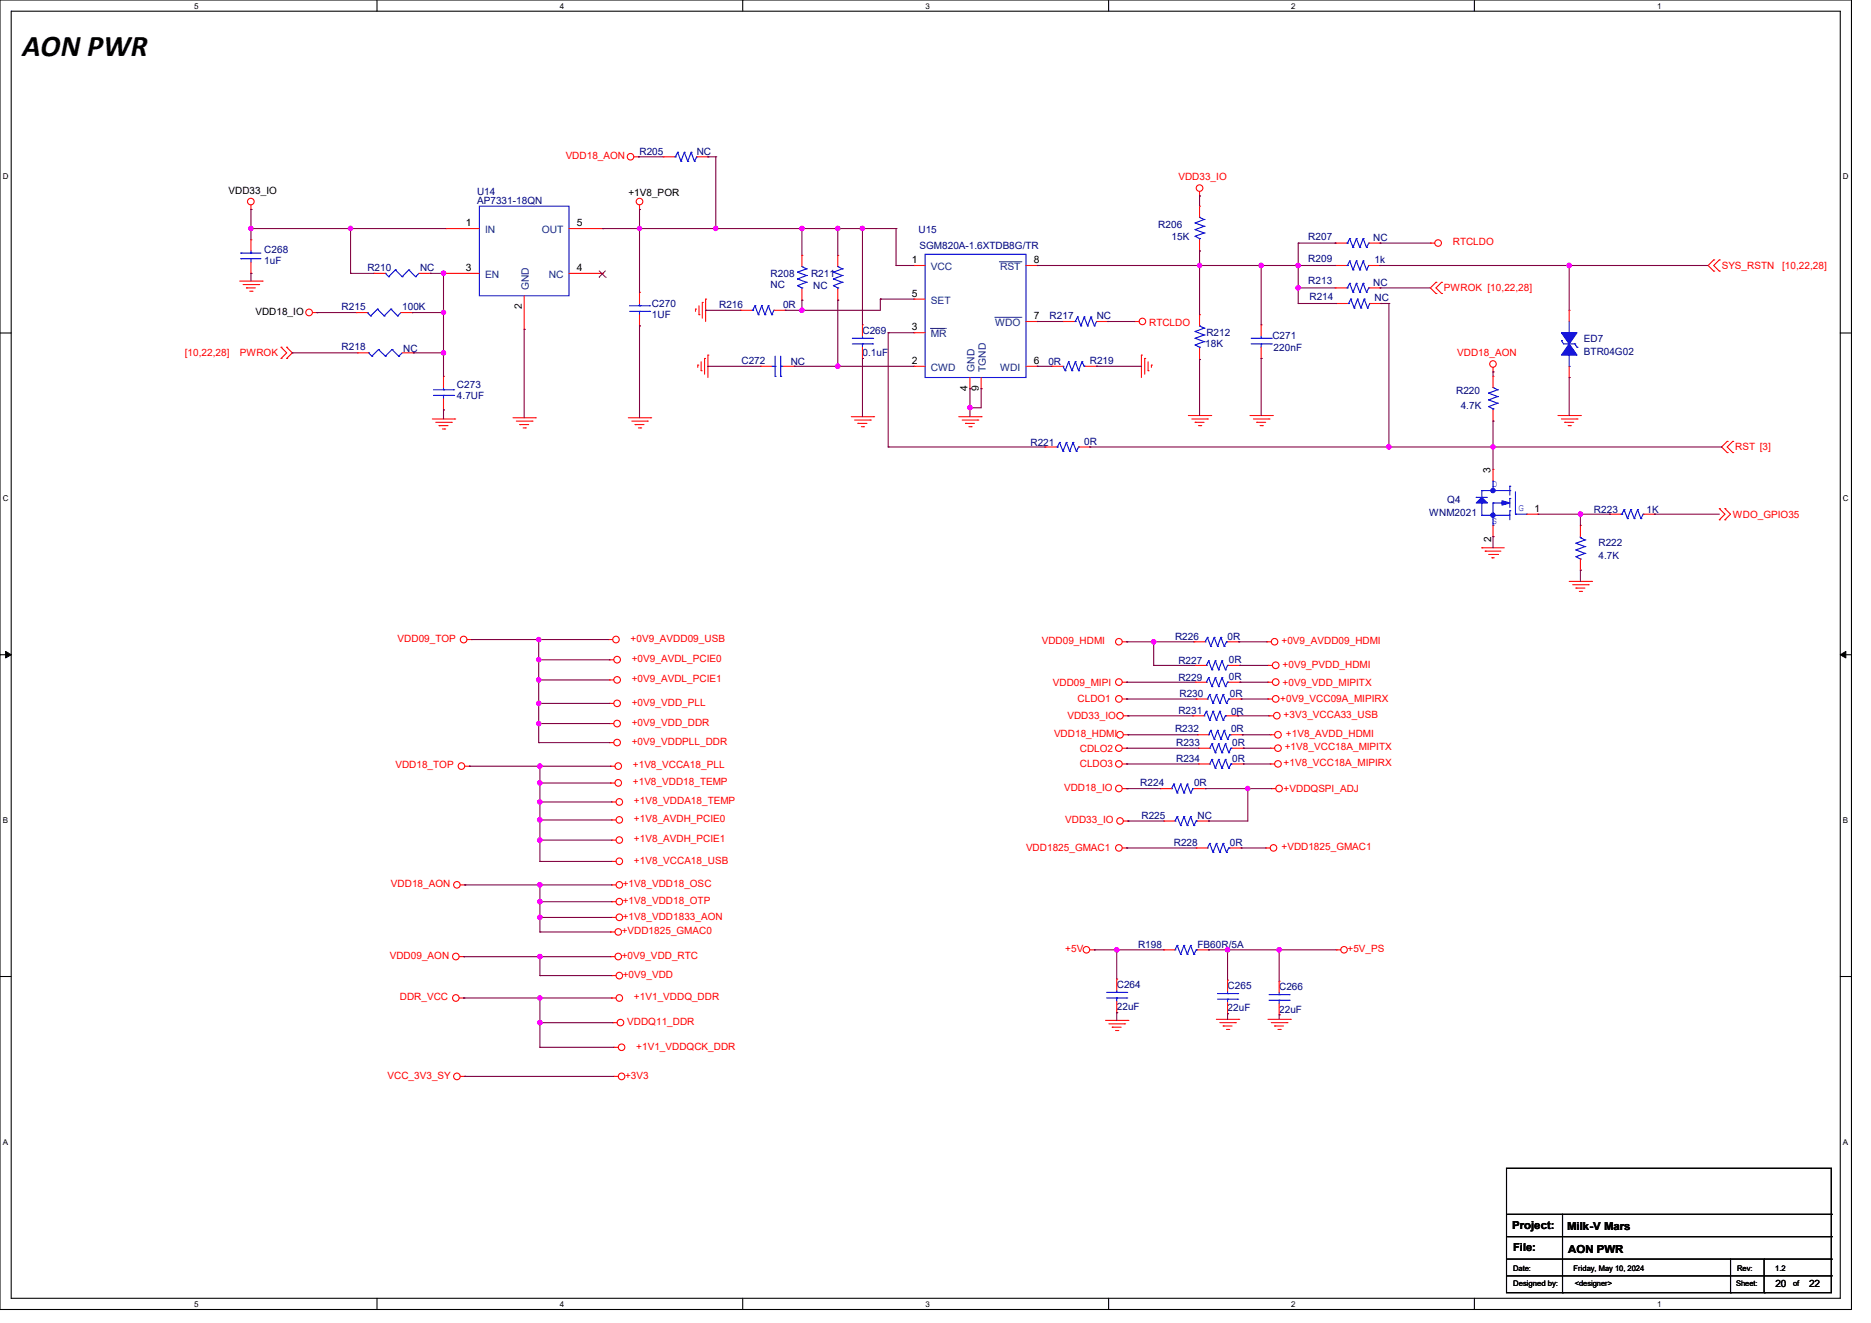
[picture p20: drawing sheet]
<svg xmlns="http://www.w3.org/2000/svg" width="297mm" height="210mm" viewBox="0 0 297 210" stroke-linecap="round" stroke-linejoin="round" font-family="sans-serif">
<defs><g id="words">
<text font-size="4.8" x="3.6" y="8.8">AON PWR</text>
<g font-size="1.8">
<text x="240" y="195.1">Project:</text>
<text x="248.8" y="195.3">Milk-V Mars</text>
<text x="240.2" y="198.6">File:</text>
<text x="248.9" y="198.8">AON PWR</text>
</g>
<g font-size="1.6" fill="#f00">
<text x="89.8" y="25.3">VDD18_AON</text>
<text x="187.1" y="28.6">VDD33_IO</text>
<text x="230.6" y="38.9">RTCLDO</text>
<text x="229.2" y="46.2">PWROK [10,22,28]</text>
<text x="273.3" y="42.7">SYS_RSTN</text>
<text x="282.9" y="42.7">[10,22,28]</text>
<text x="182.4" y="51.7">RTCLDO</text>
<text x="29.3" y="56.5">[10,22,28]</text>
<text x="38.1" y="56.5">PWROK</text>
<text x="231.3" y="56.5">VDD18_AON</text>
<text x="275.4" y="71.5">RST [3]</text>
<text x="275.1" y="82.1">WDO_GPIO35</text>
<text x="63.1" y="101.9">VDD09_TOP</text>
<text x="100.1" y="101.9">+0V9_AVDD09_USB</text>
<text x="100.3" y="105.1">+0V9_AVDL_PCIE0</text>
<text x="165.4" y="102.2">VDD09_HDMI</text>
<text x="203.4" y="102.2">+0V9_AVDD09_HDMI</text>
<text x="203.6" y="106">+0V9_PVDD_HDMI</text>
<text x="100.3" y="108.3">+0V9_AVDL_PCIE1</text>
<text x="100.3" y="112">+0V9_VDD_PLL</text>
<text x="167.1" y="108.8">VDD09_MIPI</text>
<text x="171.1" y="111.5">CLDO1</text>
<text x="203.2" y="111.5">+0V9_VCC09A_MIPIRX</text>
<text x="203.6" y="108.8">+0V9_VDD_MIPITX</text>
<text x="203.8" y="114">+3V3_VCCA33_USB</text>
<text x="100.3" y="115.2">+0V9_VDD_DDR</text>
<text x="100.3" y="118.2">+0V9_VDDPLL_DDR</text>
<text x="167.3" y="117">VDD18_HDMI</text>
<text x="169.5" y="114.2">VDD33_IO</text>
<text x="171.4" y="119.3">CDLO2</text>
<text x="204" y="119.1">+1V8_VCC18A_MIPITX</text>
<text x="204.1" y="117">+1V8_AVDD_HDMI</text>
<text x="62.8" y="122">VDD18_TOP</text>
<text x="100.5" y="122">+1V8_VCCA18_PLL</text>
<text x="100.5" y="124.6">+1V8_VDD18_TEMP</text>
<text x="168.9" y="125.5">VDD18_IO</text>
<text x="171.4" y="121.8">CLDO3</text>
<text x="203.8" y="121.6">+1V8_VCC18A_MIPIRX</text>
<text x="203.8" y="125.7">+VDDQSPI_ADJ</text>
<text x="100.6" y="127.7">+1V8_VDDA18_TEMP</text>
<text x="100.6" y="130.5">+1V8_AVDH_PCIE0</text>
<text x="169.1" y="130.7">VDD33_IO</text>
<text x="100.6" y="133.7">+1V8_AVDH_PCIE1</text>
<text x="100.6" y="137.1">+1V8_VCCA18_USB</text>
<text x="162.9" y="135.1">VDD1825_GMAC1</text>
<text x="203.4" y="134.9">+VDD1825_GMAC1</text>
<text x="62.1" y="140.8">VDD18_AON</text>
<text x="98.9" y="140.8">+1V8_VDD18_OSC</text>
<text x="98.9" y="143.5">+1V8_VDD18_OTP</text>
<text x="98.7" y="148.3">+VDD1825_GMAC0</text>
<text x="98.9" y="146">+1V8_VDD1833_AON</text>
<text x="61.9" y="152.2">VDD09_AON</text>
<text x="98.7" y="152.2">+0V9_VDD_RTC</text>
<text x="98.9" y="155.2">+0V9_VDD</text>
<text x="169.1" y="151.1">+5V</text>
<text x="213.9" y="151.1">+5V_PS</text>
<text x="63.5" y="158.8">DDR_VCC</text>
<text x="100.6" y="158.8">+1V1_VDDQ_DDR</text>
<text x="99.6" y="162.7">VDDQ11_DDR</text>
<text x="101" y="166.6">+1V1_VDDQCK_DDR</text>
<text x="61.5" y="171.2">VCC_3V3_SY</text>
<text x="99.2" y="171.2">+3V3</text>
</g>
<g font-size="1.6" fill="#000080">
<text x="101.5" y="24.5">R205</text>
<text x="110.6" y="24.5">NC</text>
<text x="75.7" y="30.9">U14</text>
<text x="75.7" y="32.4">AP7331-18QN</text>
<text x="42" y="40.2">C268</text>
<text x="42" y="42">1uF</text>
<text x="145.8" y="37">U15</text>
<text x="146" y="39.5">SGM820A-1.6XTDB8G/TR</text>
<text x="183.9" y="36.3">R206</text>
<text x="186" y="38">15K</text>
<text x="207.7" y="41.6">R209</text>
<text x="207.7" y="38">R207</text>
<text x="218" y="38.2">NC</text>
<text x="218.2" y="41.8">1k</text>
<text x="58.3" y="43">R210</text>
<text x="66.7" y="43">NC</text>
<text x="122.3" y="43.9">R208</text>
<text x="122.3" y="45.7">NC</text>
<text x="128.7" y="43.9">R211</text>
<text x="129.1" y="45.9">NC</text>
<text x="207.7" y="45.1">R213</text>
<text x="207.9" y="47.6">R214</text>
<text x="218" y="45.3">NC</text>
<text x="218.2" y="47.8">NC</text>
<text x="54.2" y="49.3">R215</text>
<text x="63.8" y="49.3">100K</text>
<text x="103.5" y="48.7">C270</text>
<text x="103.5" y="50.5">1UF</text>
<text x="114.2" y="48.9">R216</text>
<text x="124.3" y="48.9">0R</text>
<text x="136.9" y="53">C269</text>
<text x="166.6" y="50.7">R217</text>
<text x="174.1" y="50.7">NC</text>
<text x="191.5" y="53.3">R212</text>
<text x="202" y="53.9">C271</text>
<text x="54.2" y="55.5">R218</text>
<text x="64" y="55.8">NC</text>
<text x="117.7" y="57.8">C272</text>
<text x="125.5" y="58">NC</text>
<text x="136.9" y="56.5">0.1uF</text>
<text x="166.4" y="58">0R</text>
<text x="173" y="57.8">R219</text>
<text x="191.3" y="55.1">18K</text>
<text x="202.2" y="55.6">220nF</text>
<text x="251.4" y="54.2">ED7</text>
<text x="251.4" y="56.4">BTR04G02</text>
<text x="72.5" y="61.5">C273</text>
<text x="72.5" y="63.3">4.7UF</text>
<text x="231.2" y="62.6">R220</text>
<text x="231.9" y="64.9">4.7K</text>
<text x="163.6" y="70.8">R221</text>
<text x="172.1" y="70.6">0R</text>
<text x="226.9" y="82">WNM2021</text>
<text x="229.7" y="79.8">Q4</text>
<text x="253" y="81.4">R223</text>
<text x="261.4" y="81.4">1K</text>
<text x="253.7" y="86.6">R222</text>
<text x="253.7" y="88.7">4.7K</text>
<text x="186.5" y="101.5">R226</text>
<text x="194.9" y="101.5">0R</text>
<text x="187.1" y="105.4">R227</text>
<text x="195.1" y="107.9">0R</text>
<text x="195.1" y="105.3">0R</text>
<text x="187.1" y="113.3">R231</text>
<text x="187.1" y="108.1">R229</text>
<text x="187.2" y="110.6">R230</text>
<text x="195.2" y="110.6">0R</text>
<text x="195.4" y="113.4">0R</text>
<text x="186.5" y="116.3">R232</text>
<text x="186.7" y="118.4">R233</text>
<text x="195.4" y="116.3">0R</text>
<text x="195.6" y="118.4">0R</text>
<text x="181" y="124.8">R224</text>
<text x="186.7" y="120.9">R234</text>
<text x="189.5" y="124.8">0R</text>
<text x="195.6" y="120.9">0R</text>
<text x="181.2" y="130">R225</text>
<text x="190.1" y="130">NC</text>
<text x="186.3" y="134.2">R228</text>
<text x="195.2" y="134.2">0R</text>
<text x="180.6" y="150.4">R198</text>
<text x="190.1" y="150.4">FB60R/5A</text>
<text x="177.3" y="156.8">C264</text>
<text x="177.3" y="160.4">22uF</text>
<text x="194.9" y="157">C265</text>
<text x="194.9" y="160.5">22uF</text>
<text x="203.1" y="157.2">C266</text>
<text x="203.1" y="160.7">22uF</text>
</g>
<g font-size="1.6">
<text x="36.3" y="30.8">VDD33_IO</text>
<text x="74" y="35.9">1</text>
<text x="91.6" y="35.9">5</text>
<text x="99.7" y="31.1">+1V8_POR</text>
<text x="144.7" y="41.8">1</text>
<text x="164.1" y="41.8">8</text>
<text x="74" y="43">3</text>
<text x="91.6" y="43">4</text>
<text x="144.7" y="47.1">5</text>
<text x="40.5" y="50">VDD18_IO</text>
<text x="82.8" y="49.1" transform="rotate(-90 82.8 49.1)">2</text>
<text x="144.7" y="52.4">3</text>
<text x="164.1" y="50.7">7</text>
<text x="144.7" y="57.8">2</text>
<text x="164.1" y="57.8">6</text>
<text x="153.6" y="62.1" transform="rotate(-90 153.6 62.1)">4</text>
<text x="155.4" y="62.1" transform="rotate(-90 155.4 62.1)">9</text>
<text x="236.6" y="75" transform="rotate(-90 236.6 75)">3</text>
<text x="243.6" y="81.3">1</text>
<text x="236.7" y="86.1" transform="rotate(-90 236.7 86.1)">2</text>
<text x="281.8" y="204.3">20</text>
<text x="287.2" y="204.3">22</text>
</g>
<g font-size="1.6" fill="#004080">
<text x="77" y="37">IN</text>
<text x="86" y="37">OUT</text>
<text x="77" y="44.1">EN</text>
<text x="83.9" y="46" transform="rotate(-90 83.9 46)">GND</text>
<text x="87.1" y="44.1">NC</text>
<text x="147.8" y="42.9">VCC</text>
<text x="158.7" y="42.9">RST</text>
<text x="147.8" y="53.5">MR</text>
<text x="147.8" y="48.2">SET</text>
<text x="158" y="51.8">WDO</text>
<text x="147.8" y="58.9">CWD</text>
<text x="154.7" y="59" transform="rotate(-90 154.7 59)">GND</text>
<text x="156.5" y="59" transform="rotate(-90 156.5 59)">TGND</text>
<text x="158.8" y="58.9">WDI</text>
</g>
<g font-size="1.6" fill="#00f">
<text x="236.8" y="77.3">D</text>
<text x="236.8" y="83.2">S</text>
<text x="241.1" y="81.1">G</text>
</g>
<g font-size="1.3">
<text x="30.8" y="1.4">5</text>
<text x="88.9" y="1.4">4</text>
<text x="146.9" y="1.4">3</text>
<text x="205" y="1.4">2</text>
<text x="263" y="1.4">1</text>
<text x=".4" y="28.5">D</text>
<text x="292.5" y="28.5">D</text>
<text x=".4" y="79.5">C</text>
<text x="292.5" y="79.5">C</text>
<text x=".4" y="130.6">B</text>
<text x="292.5" y="130.6">B</text>
<text x=".4" y="181.7">A</text>
<text x="292.5" y="181.7">A</text>
<text x="30.8" y="207.4">5</text>
<text x="88.9" y="207.4">4</text>
<text x="146.9" y="207.4">3</text>
<text x="205" y="207.4">2</text>
<text x="263" y="207.4">1</text>
</g>
<g font-size="1.2">
<text x="240.2" y="201.7">Date:</text>
<text x="249.8" y="201.7">Friday, May 10, 2024</text>
<text x="275.7" y="201.7">Rev:</text>
<text x="281.8" y="201.7">1.2</text>
<text x="240.2" y="204.2">Designed by:</text>
<text x="250" y="204.2">&lt;designer&gt;</text>
<text x="275.6" y="204.2">Sheet:</text>
<text x="284.6" y="204.2">of</text>
</g>
</g></defs>
<path d="M0 0h293.9v207.9h-293.9zM1.8 1.8h290.3v204.3h-290.3z" fill="none" stroke="#000" stroke-width=".17"/>
<g fill="#fff">
<path d="M30.8 .2h.7v1.4h-.7z"/>
<path d="M30.8 206.3h.7v1.4h-.7z"/>
</g>
<path d="M59.8 0v1.8M59.8 206.1v1.8" fill="none" stroke="#000" stroke-width=".17"/>
<g fill="#fff">
<path d="M88.9 .2h.7v1.4h-.7z"/>
<path d="M88.9 206.3h.7v1.4h-.7z"/>
</g>
<path d="M117.9 0v1.8M117.9 206.1v1.8" fill="none" stroke="#000" stroke-width=".17"/>
<g fill="#fff">
<path d="M146.9 .2h.7v1.4h-.7z"/>
<path d="M146.9 206.3h.7v1.4h-.7z"/>
</g>
<path d="M176 0v1.8M176 206.1v1.8" fill="none" stroke="#000" stroke-width=".17"/>
<g fill="#fff">
<path d="M205 .2h.7v1.4h-.7z"/>
<path d="M205 206.3h.7v1.4h-.7z"/>
</g>
<path d="M234 0v1.8M234 206.1v1.8" fill="none" stroke="#000" stroke-width=".17"/>
<g fill="#fff">
<path d="M263.1 .2h.7v1.4h-.7z"/>
<path d="M263.1 206.3h.7v1.4h-.7z"/>
<path d="M.4 27.3h1v1.4h-1z"/>
<path d="M292.6 27.3h.9v1.4h-.9z"/>
<path d="M.4 78.4h1v1.4h-1z"/>
<path d="M292.6 78.4h.9v1.4h-.9z"/>
</g>
<path d="M0 52.9h1.8M292.1 52.9h1.8" fill="none" stroke="#000" stroke-width=".17"/>
<g fill="#fff">
<path d="M.4 129.5h.9v1.4h-.9z"/>
<path d="M292.6 129.5h.8v1.4h-.8z"/>
</g>
<path d="M0 103.9h1.8M292.1 103.9h1.8" fill="none" stroke="#000" stroke-width=".17"/>
<path d="M.9 103.4l.9 .5-.9 .5zM292.1 103.9l.9-.5v1z" fill="#000" stroke="#000" stroke-width=".16"/>
<g fill="#fff">
<path d="M.4 180.5h.9v1.4h-.9z"/>
<path d="M292.5 180.5h.9v1.4h-.9z"/>
</g>
<g fill="none" stroke="#000" stroke-width=".17">
<path d="M0 155h1.8M292.1 155h1.8M239.1 185.4h51.6v19.8h-51.6zM239.1 192.7h51.6M239.1 196.3h51.6M239.1 199.9h51.6M248 192.7v12.5M274.7 199.9v5.3M280 199.9v5.3M290.7 192.7h.1M290.7 196.3h.1M290.7 199.9h.1"/>
<path d="M239.1 202.5h51.6M248 205.2h.1M274.7 205.2h.1M280 205.2h.1M290.7 202.5h.1"/>
</g>
<g fill="none" stroke="#f00" stroke-width=".17">
<path d="M39.8 33.3h.1M39.8 38.1h.1M39.8 32.5v.8M39.8 38.1v1.7M70.8 36.3h.1M70.8 36.3h5.3M90.3 36.3h5.4M95.7 36.3h.1M100.6 24.9h.7M101.3 24.9h.1M101.5 33.3h.1M101.5 32.5v.8"/>
<path d="M105.3 24.9h.1M105.3 24.9h1.7M110.6 24.9h1.8M112.4 24.9h.1M190.4 31.1h.1M190.4 32.7h.1M190.4 39.8h.1M190.4 30.4v.7M190.4 32.7v1.8M190.4 38.1v1.7M211.9 38.6h.1M211.9 38.6h1.8"/>
<path d="M217.3 38.6h1.8M219.1 38.6h.1M227.1 38.6h.1M227.1 38.6h.7M38.1 44.6h3.5M38.6 45.2h2.5M39.1 45.7h.1M39.1 45.7h1.4M39.6 46.2h.4M39.8 43.4h.1M39.8 41.6v1.8M40 46.2h.1"/>
<path d="M41.1 45.2h.1M41.6 44.6h.1M44.6 56.9h.1M44.6 55.1h.1M44.6 55.1l.9 .9-.9 .9M45.5 55.1h.1M45.5 56.9h.1M45.5 55.1l.9 .9-.9 .9M49.6 49.6h.7M50.3 49.6h.1M56.5 49.6h.1M56.5 49.6h1.8"/>
<path d="M56.7 56h.1M56.7 56h1.8M59.4 43.4h.1M59.4 43.4h1.8M63.6 49.6h1.8M63.8 56h1.8M65.4 49.6h.1M65.6 56h.1M66.5 43.4h1.8M68.3 43.4h.1M70.4 59.7h.1M70.4 59.7v1.8"/>
<path d="M70.8 43.4h.1M70.8 43.4h5.3M83.2 52.3h.1M83.2 46.9v5.4M90.3 43.4h5.4M95.7 43.4h.1M101.5 46.4h.1M101.5 51.7h.1M101.5 46.4v1.8M101.5 50v1.7M110.4 49.1h.1M110.4 49.1v.3"/>
<path d="M110.8 58h.1M110.8 58v.3M111 50h.1M111 48.5v1.5M111.3 58.8h.1M111.3 57.4v1.4M111.5 48h.1M111.5 48v2.5M111.8 56.9h.1M111.8 56.9v2.5M112 47.5h.1M112 47.5v3.5"/>
<path d="M112.4 56.4h.1M112.4 56.4v3.5M117.5 49.3h.1M117.5 49.3h1.8M120.7 58.1h.1M120.7 58.1h1.8M122.9 49.3h1.7M124.3 58.1h1.8M124.6 49.3h.1M126.1 58.1h.1M127.3 40.5h.1M127.3 47.6h.1"/>
<path d="M127.3 40.5v1.8M127.3 45.9v1.7M133 40.5h.1M133 47.6h.1M133 40.5v1.8M133 45.9v1.7M136.9 51.6h.1M136.9 56.9h.1M136.9 51.6v1.7M136.9 55.1v1.8M145.1 42.1h.1M145.1 58.1h.1"/>
<path d="M145.1 52.8h.1M145.1 47.5h.1M145.1 42.1h1.8M145.1 58.1h1.8M145.1 52.8h1.8M145.1 47.5h1.8M154 59.9v1.8M155.7 59.9v1.8M162.9 51h1.7M162.9 42.1h1.7M162.9 58.1h1.7M164.6 51h.1"/>
<path d="M164.6 58.1h.1M164.6 42.1h.1M167 58.1h.1M167 58.1h1.7M168.7 51h.1M168.7 51h1.8M172.3 58.1h1.8M174.1 58.1h.1M174.1 51h1.8M175.9 51h.1M180.1 51h.1M180.1 51h.7"/>
<path d="M181.2 56.4h.1M181.2 56.4v3.5M181.7 56.9h.1M181.7 56.9v2.5M182.2 58.8h.1M182.2 57.4v1.4M182.8 58h.1M182.8 58v.3M190.4 50h.1M190.4 57.1h.1M190.4 50v1.7M190.4 55.3v1.8"/>
<path d="M200.2 51.6h.1M200.2 56.9h.1M200.2 51.6v1.7M200.2 55.1v1.8M211.9 42.1h.1M211.9 45.7h.1M211.9 45.7h1.8M211.9 42.1h1.8M212.1 48.2h.1M212.1 48.2h1.8M217.3 45.7h1.8M217.3 42.1h1.8"/>
<path d="M217.4 48.2h1.8M219.1 42.1h.1M219.1 45.7h.1M219.2 48.2h.1M227.9 44.8h.1M227.9 46.6h.1M227.9 44.8l-.8 .9 .8 .9M228.8 46.6h.1M228.8 44.8h.1M228.8 44.8l-.9 .9 .9 .9M237 59h.1M237 59.7h.1"/>
<path d="M237 58.3v.7M237 59.7v1.8M249.1 49.3h.1M249.1 59.9h.1M249.1 49.3v1.7M249.1 58.1v1.8M272 41.3h.1M272 43h.1M272 41.3l-.9 .8 .9 .9M272.9 43h.1M272.9 41.3h.1M272.9 41.3l-.9 .8 .9 .9"/>
<path d="M68.6 66.5h3.6M69.2 67h2.4M69.7 67.6h.1M69.7 67.6h1.4M70.2 68.1h.4M70.4 65.1h.1M70.4 63.3v1.8M70.6 68.1h.1M71.6 67h.1M72.2 66.5h.1M81.4 66.3h3.6M82 66.8h2.5"/>
<path d="M82.5 67.4h.1M82.5 67.4h1.4M83 67.9h.4M83.4 67.9h.1M84.5 66.8h.1M85 66.3h.1M99.7 66.3h3.6M100.3 66.8h2.5M100.8 67.4h.1M100.8 67.4h1.4M101.3 67.9h.4M101.7 67.9h.1"/>
<path d="M102.8 66.8h.1M103.3 66.3h.1M135.1 66.1h3.6M135.7 66.7h2.5M136.2 67.2h.1M136.2 67.2h1.4M136.7 67.7h.4M137.1 67.7h.1M138.2 66.7h.1M138.7 66.1h.1M152.2 66.1h3.5M152.7 66.7h2.5"/>
<path d="M153.3 67.2h.1M153.3 67.2h1.4M153.8 67.7h.4M154 61.7h.1M154.2 67.7h.1M155.2 66.7h.1M155.7 66.1h.1M155.7 61.7h.1M165.9 71h.1M165.9 71h1.8M171.2 71h1.8M173 71h.1"/>
<path d="M188.6 66h3.6M189.2 66.5h2.5M189.7 67h.1M189.7 67h1.4M190.2 67.6h.4M190.6 67.6h.1M191.7 66.5h.1M192.2 66h.1M198.4 66h3.6M199 66.5h2.4M199.5 67h.1M199.5 67h1.4"/>
<path d="M200 67.6h.4M200.4 67.6h.1M201.4 66.5h.1M202 66h.1M237 74.5h.1M237 66.8h.1M237 65.1v1.7M237 74.5v1.8M247.3 66h3.6M247.9 66.5h2.4M248.4 67h.1M248.4 67h1.4"/>
<path d="M248.9 67.6h.4M249.3 67.6h.1M250.3 66.5h.1M250.9 66h.1M274.2 70.1h.1M274.2 71.8h.1M274.2 70.1l-.9 .9 .9 .8M275.1 71.8h.1M275.1 70.1h.1M275.1 70.1l-.9 .9 .9 .8M235.2 87h.1M235.2 87h3.6"/>
<path d="M235.8 87.5h.1M235.8 87.5h2.5M236.3 88h1.4M236.8 88.5h.1M236.8 88.5h.4M237 85.2h.1M237 83.4v1.8M237.7 88h.1M242.3 81.6h1.8M244.1 81.6h.1M249.1 92.3h3.5M249.6 92.8h2.5"/>
<path d="M250.2 93.3h.1M250.2 93.3h1.4M250.7 93.9h.4M250.9 90.5h.1M250.9 83.4h.1M250.9 83.4v1.8M250.9 88.7v1.8M251.1 93.9h.1M252.1 92.8h.1M252.6 92.3h.1M255.5 81.6h.1M255.5 81.6h1.8"/>
<path d="M260.8 81.6h1.8M262.6 81.6h.1M272.9 82.5h.1M272.9 80.7h.1M272.9 80.7l.9 .9-.9 .9M273.8 82.5h.1M273.8 80.7h.1M273.8 80.7l.9 .9-.9 .9M74.1 101.5h.7M74.8 101.5h.1M96.5 101.5h.1M96.5 101.5h.8"/>
<path d="M96.7 104.7h.1M96.7 107.9h.1M96.7 111.7h.1M96.7 114.9h.1M96.7 117.9h.1M96.7 104.7h.7M96.7 107.9h.7M96.7 111.7h.7M96.7 114.9h.7M96.7 117.9h.7M178.2 101.9h.7M178.2 108.3h.7"/>
<path d="M178.2 111h.7M178.2 118.8h.7M178.3 116.6h.7M178.3 113.6h.7M178.9 101.9h.1M178.9 108.3h.1M178.9 118.8h.1M178.9 111h.1M179 116.6h.1M179 113.6h.1M189.4 113.6h.1M189.4 113.6h1.7"/>
<path d="M189.5 101.9h.1M189.5 101.9h1.8M189.7 108.3h.1M189.7 105.6h.1M189.7 105.6h1.8M189.7 108.3h1.8M189.9 111h.1M189.9 111h1.8M190.1 116.6h.1M190.1 116.6h1.8M190.2 118.8h.1M190.2 118.8h1.8"/>
<path d="M194.7 113.6h1.8M194.9 101.9h1.7M195.1 105.6h1.7M195.1 108.3h1.7M195.2 111h1.8M195.4 116.6h1.8M195.6 118.8h1.8M196.5 113.6h.1M196.6 101.9h.1M196.8 108.3h.1M196.8 105.6h.1M197 111h.1"/>
<path d="M197.2 116.6h.1M197.4 118.8h.1M201.1 101.9h.1M201.1 101.9h.7M201.3 105.6h.1M201.3 108.3h.1M201.3 111h.1M201.3 105.6h.7M201.3 108.3h.7M201.3 111h.7M201.4 113.6h.1M201.4 113.6h.8"/>
<path d="M201.6 116.6h.1M201.6 118.8h.1M201.6 116.6h.7M201.6 118.8h.7M73.8 121.6h.7M74.5 121.6h.1M96.9 121.6h.1M96.9 124.3h.1M96.9 121.6h.7M96.9 124.3h.7M97.1 127.3h.1M97.1 130.2h.1"/>
<path d="M97.1 133.3h.1M97.1 136.7h.1M97.1 127.3h.7M97.1 130.2h.7M97.1 133.3h.7M97.1 136.7h.7M178.2 134.6h.7M178.2 121.3h.7M178.2 125.2h.7M178.3 130.3h.7M178.9 134.6h.1M178.9 121.3h.1"/>
<path d="M178.9 125.2h.1M179 130.3h.1M184.2 125.2h.1M184.2 125.2h1.8M184.7 130.3h.1M184.7 130.3h1.8M189.5 125.2h1.8M189.9 134.6h.1M189.9 134.6h1.8M190.1 130.3h1.8M190.2 121.3h.1M190.2 121.3h1.8"/>
<path d="M191.3 125.2h.1M191.9 130.3h.1M195.2 134.6h1.8M195.6 121.3h1.8M197 134.6h.1M197.4 121.3h.1M200.9 134.6h.1M200.9 134.6h.7M201.6 121.3h.1M201.6 121.3h.7M201.8 125.2h.1M201.8 125.2h.7"/>
<path d="M72.9 151.8h.7M72.9 158.4h.7M73.1 140.5h.7M73.6 151.8h.1M73.6 158.4h.1M73.8 140.5h.1M96.9 151.8h.1M96.9 147.9h.1M96.9 151.8h.7M96.9 147.9h.7M97.1 154.9h.1M97.1 140.5h.1"/>
<path d="M97.1 143.1h.1M97.1 145.6h.1M97.1 158.4h.1M97.1 154.9h.7M97.1 140.5h.7M97.1 143.1h.7M97.1 145.6h.7M97.1 158.4h.7M173 150.8h.7M173.7 150.8h.1M177.3 155.4h.1M177.3 155.4v1.8"/>
<path d="M177.3 159v1.7M184.7 150.8h.1M184.7 150.8h1.8M190.1 150.8h1.8M191.9 150.8h.1M194.9 155.6h.1M194.9 155.6v1.8M194.9 159.1v1.8M203.1 155.7h.1M203.1 155.7v1.8M203.1 159.3v1.8M212.1 150.8h.1"/>
<path d="M212.1 150.8h.7M73.1 170.9h.7M73.8 170.9h.1M97.3 162.3h.1M97.3 162.3h.7M97.4 170.9h.1M97.4 166.2h.1M97.4 170.9h.7M97.4 166.2h.7M175.5 162h3.5M176 162.5h2.5M176.6 163h.1"/>
<path d="M176.6 163h1.4M177.1 163.6h.3M177.3 160.7h.1M177.4 163.6h.1M178.5 162.5h.1M179 162h.1M193.1 161.8h3.5M193.6 162.3h2.5M194.2 162.9h.1M194.2 162.9h1.4M194.7 163.4h.4M194.9 160.9h.1"/>
<path d="M195.1 163.4h.1M196.1 162.3h.1M196.6 161.8h.1M201.3 161.8h3.5M201.8 162.3h2.5M202.3 162.9h.1M202.3 162.9h1.5M202.9 163.4h.3M203.1 161.1h.1M203.2 163.4h.1M204.3 162.3h.1M204.8 161.8h.1"/>
<circle cx="39.8" cy="32" r=".52"/>
<circle cx="100.1" cy="24.9" r=".52"/>
<circle cx="101.5" cy="32" r=".52"/>
<circle cx="190.4" cy="29.9" r=".52"/>
<circle cx="228.3" cy="38.6" r=".52"/>
<circle cx="49.1" cy="49.6" r=".53"/>
<circle cx="181.3" cy="51" r=".52"/>
<circle cx="237" cy="57.8" r=".52"/>
<circle cx="73.6" cy="101.5" r=".53"/>
<circle cx="97.8" cy="101.5" r=".52"/>
<circle cx="98" cy="104.7" r=".53"/>
<circle cx="98" cy="114.9" r=".53"/>
<circle cx="98" cy="107.9" r=".52"/>
<circle cx="98" cy="117.9" r=".52"/>
<circle cx="98" cy="111.6" r=".52"/>
<circle cx="177.6" cy="108.3" r=".53"/>
<circle cx="177.6" cy="110.9" r=".53"/>
<circle cx="177.6" cy="101.9" r=".52"/>
<circle cx="177.6" cy="118.8" r=".52"/>
<circle cx="177.8" cy="116.6" r=".52"/>
<circle cx="177.8" cy="113.6" r=".52"/>
<circle cx="202.3" cy="101.9" r=".52"/>
<circle cx="202.5" cy="105.6" r=".53"/>
<circle cx="202.5" cy="110.9" r=".53"/>
<circle cx="202.5" cy="108.3" r=".53"/>
<circle cx="202.7" cy="113.6" r=".52"/>
<circle cx="202.9" cy="116.6" r=".53"/>
<circle cx="202.9" cy="118.8" r=".52"/>
<circle cx="73.2" cy="121.6" r=".52"/>
<circle cx="98.1" cy="124.3" r=".52"/>
<circle cx="98.1" cy="121.6" r=".52"/>
<circle cx="98.3" cy="127.3" r=".52"/>
<circle cx="98.3" cy="136.7" r=".52"/>
<circle cx="98.3" cy="133.3" r=".52"/>
<circle cx="98.3" cy="130.1" r=".52"/>
<circle cx="177.6" cy="125.2" r=".53"/>
<circle cx="177.6" cy="134.6" r=".52"/>
<circle cx="177.6" cy="121.3" r=".52"/>
<circle cx="177.8" cy="130.3" r=".52"/>
<circle cx="202.2" cy="134.6" r=".52"/>
<circle cx="202.9" cy="121.3" r=".52"/>
<circle cx="203" cy="125.2" r=".52"/>
<circle cx="72.4" cy="151.8" r=".52"/>
<circle cx="72.4" cy="158.4" r=".52"/>
<circle cx="72.5" cy="140.5" r=".52"/>
<circle cx="98.1" cy="151.8" r=".52"/>
<circle cx="98.1" cy="147.9" r=".52"/>
<circle cx="98.3" cy="145.6" r=".52"/>
<circle cx="98.3" cy="158.4" r=".52"/>
<circle cx="98.3" cy="154.9" r=".52"/>
<circle cx="98.3" cy="140.5" r=".52"/>
<circle cx="98.3" cy="143.1" r=".52"/>
<circle cx="172.5" cy="150.8" r=".52"/>
<circle cx="213.3" cy="150.8" r=".52"/>
<circle cx="72.5" cy="170.9" r=".52"/>
<circle cx="98.5" cy="162.3" r=".52"/>
<circle cx="98.7" cy="170.9" r=".52"/>
<circle cx="98.7" cy="166.2" r=".52"/>
</g>
<g fill="none" stroke="#00f" stroke-width=".17">
<path d="M39.8 39.8v.4M76.1 32.7h14.2v14.2h-14.2zM107 24.9h.2M107.2 24.9h.1M107.6 24.2h.1M107.6 24.2l-.4 .7M107.6 24.2l.5 1.4M108.1 25.6h.1M108.6 24.2h.1M108.6 24.2l-.5 1.4M108.6 24.2l.6 1.4M109.2 25.6h.1"/>
<path d="M109.7 24.2h.1M109.7 24.2l-.5 1.4M109.7 24.2l.5 1.4M110.2 25.6h.1M110.6 24.9h.1M110.6 24.9l-.4 .7M189.7 37.5h.1M189.7 36.4h.1M189.7 35.4h.1M189.7 37.5l.7 .4M189.7 36.4l1.4 .6M189.7 35.4l1.4 .5"/>
<path d="M190.4 34.5h.1M190.4 37.9h.1M190.4 37.9v.2M190.4 34.5l.7 .3M191.1 37h.1M191.1 35.9h.1M191.1 34.8h.1M191.1 37l-1.4 .5M191.1 35.9l-1.4 .5M191.1 34.8l-1.4 .6M213.7 38.6h.2M213.9 38.6h.1"/>
<path d="M214.2 37.9h.1M214.2 37.9l-.3 .7M214.2 37.9l.6 1.4M214.8 39.3h.1M215.3 37.9h.1M215.3 37.9l-.5 1.4M215.3 37.9l.6 1.4M215.9 39.3h.1M216.4 37.9h.1M216.4 37.9l-.5 1.4M216.4 37.9l.5 1.4M216.9 39.3h.1"/>
<path d="M217.3 38.6h.1M217.3 38.6l-.4 .7M38.2 41.1h.1M38.2 40.2h.1M38.2 41.1h3.2M38.2 40.2h3.2M39.8 40.2h.1M39.8 41.1h.1M39.8 41.1v.5M58.3 49.6h.1M58.3 49.6l.5 .5M58.5 56h.1"/>
<path d="M58.5 56l.5 .5M58.8 50.1h.1M59 56.5h.1M59.9 49.1h.1M59.9 49.1l1.1 1M59.9 49.1l-1.1 1M60.1 55.5h.1M60.1 55.5l1.1 1M60.1 55.5l-1.1 1M61 50.1h.1M61.2 56.5h.1M61.2 43.4h.1"/>
<path d="M61.2 43.4l.5 .5M61.7 43.9h.1M62.1 49.1h.1M62.1 49.1l1 1M62.1 49.1l-1.1 1M62.2 55.5h.1M62.2 55.5l1.1 1M62.2 55.5l-1 1M62.8 42.8h.1M62.8 42.8l1 1.1M62.8 42.8l-1.1 1.1M63.1 50.1h.1"/>
<path d="M63.3 56.5h.1M63.6 49.6l-.5 .5M63.8 43.9h.1M63.8 56l-.5 .5M64.9 42.8h.1M64.9 42.8l1.1 1.1M64.9 42.8l-1.1 1.1M66 43.9h.1M66.5 43.4l-.5 .5M99.9 49.4h3.2M99.9 48.5h3.2M101.5 48.5h.1"/>
<path d="M101.5 49.4h.1M101.5 48.2v.3M101.5 49.4v.6M103.1 49.4h.1M103.1 48.5h.1M119.3 49.3h.2M119.5 49.3h.1M119.8 48.5h.1M119.8 48.5l-.3 .8M119.8 48.5l.6 1.5M120.4 50h.1M120.9 48.5h.1"/>
<path d="M120.9 48.5l-.5 1.5M120.9 48.5l.5 1.5M121.4 50h.1M122 48.5h.1M122 48.5l-.6 1.5M122 48.5l.5 1.5M122.5 50h.1M122.5 58.1h.5M122.9 49.3h.1M122.9 49.3l-.4 .7M123 59.7h.1M123 58.1h.1"/>
<path d="M123 56.5v3.2M123.9 58.1h.1M123.9 59.7h.1M123.9 58.1h.4M123.9 56.5v3.2M126.6 45.3h.1M126.6 44.3h.1M126.6 43.2h.1M126.6 45.3l.7 .4M126.6 44.3l1.4 .5M126.6 43.2l1.4 .5M127.3 42.3h.1"/>
<path d="M127.3 45.7h.1M127.3 42.3l.7 .4M127.3 45.7v.2M128 44.8h.1M128 43.7h.1M128 42.7h.1M128 44.8l-1.4 .5M128 43.7l-1.4 .6M128 42.7l-1.4 .5M132.3 45.3h.1M132.3 44.3h.1M132.3 43.2h.1"/>
<path d="M132.3 45.3l.7 .4M132.3 44.3l1.4 .5M132.3 43.2l1.4 .5M133 42.3h.1M133 45.7h.1M133 42.3l.7 .4M133 45.7v.2M133.7 44.8h.1M133.7 43.7h.1M133.7 42.7h.1M133.7 44.8l-1.4 .5M133.7 43.7l-1.4 .6"/>
<path d="M133.7 42.7l-1.4 .5M135.3 54.6h3.2M135.3 53.7h3.2M136.9 53.7h.1M136.9 54.6h.1M136.9 53.3v.4M136.9 54.6v.5M138.5 54.6h.1M138.5 53.7h.1M146.9 40.4h16v19.5h-16zM168.7 58.1h.1M168.7 58.1l.4 .7"/>
<path d="M169.1 58.8h.1M169.6 57.4h.1M169.6 57.4l.6 1.4M169.6 57.4l-.5 1.4M170.2 58.8h.1M170.5 51h.2M170.7 57.4h.1M170.7 51h.1M170.7 57.4l.5 1.4M170.7 57.4l-.5 1.4M171 50.3h.1M171 50.3l-.3 .7"/>
<path d="M171 50.3l.6 1.4M171.2 58.8h.1M171.6 51.7h.1M171.7 57.4h.1M171.7 57.4l.4 .7M171.7 57.4l-.5 1.4M172.1 58.1h.1M172.1 50.3h.1M172.1 58.1h.2M172.1 50.3l-.5 1.4M172.1 50.3l.5 1.4M172.6 51.7h.1"/>
<path d="M173.2 50.3h.1M173.2 50.3l-.6 1.4M173.2 50.3l.5 1.4M173.7 51.7h.1M174.1 51h.1M174.1 51l-.4 .7M189.7 54.8h.1M189.7 53.7h.1M189.7 52.6h.1M189.7 54.8l.7 .3M189.7 53.7l1.4 .5M189.7 52.6l1.4 .6"/>
<path d="M190.4 51.7h.1M190.4 55.1h.1M190.4 51.7l.7 .4M190.4 55.1v.2M191.1 54.2h.1M191.1 53.2h.1M191.1 52.1h.1M191.1 54.2l-1.4 .6M191.1 53.2l-1.4 .5M191.1 52.1l-1.4 .5M198.6 54.6h3.2M198.6 53.7h3.2"/>
<path d="M200.2 53.7h.1M200.2 54.6h.1M200.2 53.3v.4M200.2 54.6v.5M201.8 54.6h.1M201.8 53.7h.1M213.7 42.1h.2M213.7 45.7h.2M213.9 42.1h.1M213.9 45.7h.1M213.9 48.2h.2M214.1 48.2h.1"/>
<path d="M214.2 41.4h.1M214.2 45h.1M214.2 41.4l-.3 .7M214.2 41.4l.6 1.4M214.2 45l-.3 .7M214.2 45l.6 1.4M214.4 47.5h.1M214.4 47.5l-.3 .7M214.4 47.5l.6 1.4M214.8 42.8h.1M214.8 46.4h.1M215 48.9h.1"/>
<path d="M215.3 41.4h.1M215.3 45h.1M215.3 41.4l-.5 1.4M215.3 41.4l.6 1.4M215.3 45l-.5 1.4M215.3 45l.6 1.4M215.5 47.5h.1M215.5 47.5l-.5 1.4M215.5 47.5l.5 1.4M215.9 42.8h.1M215.9 46.4h.1M216 48.9h.1"/>
<path d="M216.4 41.4h.1M216.4 45h.1M216.4 41.4l-.5 1.4M216.4 41.4l.5 1.4M216.4 45l-.5 1.4M216.4 45l.5 1.4M216.6 47.5h.1M216.6 47.5l-.6 1.4M216.6 47.5l.5 1.4M216.9 42.8h.1M216.9 46.4h.1M217.1 48.9h.1"/>
<path d="M217.3 42.1h.1M217.3 45.7h.1M217.3 42.1l-.4 .7M217.3 45.7l-.4 .7M217.4 48.2h.1M217.4 48.2l-.3 .7M247.9 54.1h.1M247.9 54.1l.3 .5h1.8M249.1 52.8h.1M249.1 58.1h.1M249.1 51v1.8M249.1 56.4v1.7"/>
<path d="M250 54.6h.1M250 54.6l.3 .5M250.3 55.1h.1M68.8 62.8h3.2M68.8 61.9h3.2M70.4 61.9h.1M70.4 62.8h.1M70.4 61.5v.4M70.4 62.8v.5M72 62.8h.1M72 61.9h.1M167.7 71h.2"/>
<path d="M167.9 71h.1M168.2 70.2h.1M168.2 70.2l-.3 .8M168.2 70.2l.5 1.4M168.7 71.6h.1M169.3 70.2h.1M169.3 70.2l-.6 1.4M169.3 70.2l.5 1.4M169.8 71.6h.1M170.3 70.2h.1M170.3 70.2l-.5 1.4M170.3 70.2l.6 1.4"/>
<path d="M170.9 71.6h.1M171.2 71h.1M171.2 71l-.3 .6M234.3 79h.1M234.3 79h1.8M235.2 79.8h.1M235.2 77.9h.1M235.2 77.9v1.1M235.2 79.8v2M235.2 77.9h4.5M236.3 64.5h.1M236.3 63.5h.1"/>
<path d="M236.3 62.4h.1M236.3 64.5l.7 .4M236.3 63.5l1.4 .5M236.3 62.4l1.4 .5M237 77.9h.1M237 79.8h.1M237 61.5h.1M237 64.9h.1M237 64.9v.2M237 76.3v1.6M237 79.8v3.6M237 79.8h1.8"/>
<path d="M237 61.5l.7 .4M237.7 64h.1M237.7 62.9h.1M237.7 61.9h.1M237.7 64l-1.4 .5M237.7 62.9l-1.4 .6M237.7 61.9l-1.4 .5M239.7 79.1h.1M239.7 77.2h.1M239.7 77.9h.1M239.7 77.2v1.4M239.7 79.1v1.4"/>
<path d="M240.6 78.1v3.5M235.2 81.8h.1M235.2 81.8h4.5M237 83.4h.1M239.7 81.1h.1M239.7 81.1v1.4M240.6 81.6h.1M240.6 81.6h1.7M242.3 81.6h.1M250.2 86.2h.1M250.2 87.3h.1M250.2 88.4h.1"/>
<path d="M250.2 86.2l1.4 .6M250.2 87.3l1.4 .5M250.2 88.4l.7 .3M250.9 88.7h.1M250.9 85.3h.1M250.9 85.3l.7 .4M250.9 85.2v.1M251.6 85.7h.1M251.6 86.8h.1M251.6 87.8h.1M251.6 85.7l-1.4 .5M251.6 86.8l-1.4 .5"/>
<path d="M251.6 87.8l-1.4 .6M257.3 81.6h.2M257.5 81.6h.1M257.8 80.9h.1M257.8 80.9l-.3 .7M257.8 80.9l.5 1.4M258.3 82.3h.1M258.9 80.9h.1M258.9 80.9l-.6 1.4M258.9 80.9l.5 1.4M259.4 82.3h.1M259.9 80.9h.1"/>
<path d="M259.9 80.9l-.5 1.4M259.9 80.9l.6 1.4M260.5 82.3h.1M260.8 81.6h.1M260.8 81.6l-.3 .7M191.1 113.6h.1M191.3 101.9h.1M191.5 112.9h.1M191.5 108.3h.1M191.5 105.6h.1M191.5 112.9l.5 1.4M191.5 112.9l-.4 .7"/>
<path d="M191.7 111h.1M191.7 101.2h.1M191.7 101.2l.5 1.4M191.7 101.2l-.4 .7M191.9 107.6h.1M191.9 116.6h.1M191.9 104.9h.1M191.9 107.6l.5 1.4M191.9 107.6l-.4 .7M191.9 104.9l.5 1.4M191.9 104.9l-.4 .7M192 114.3h.1"/>
<path d="M192 110.2h.1M192 118.8h.1M192 110.2l.6 1.5M192 110.2l-.3 .8M192.2 102.6h.1M192.2 115.9h.1M192.2 115.9l.5 1.4M192.2 115.9l-.3 .7M192.4 109h.1M192.4 118.1h.1M192.4 106.3h.1M192.4 118.1l.5 1.4"/>
<path d="M192.4 118.1l-.4 .7M192.6 112.9h.1M192.6 111.7h.1M192.6 112.9l.5 1.4M192.6 112.9l-.6 1.4M192.7 101.2h.1M192.7 117.3h.1M192.7 101.2l.6 1.4M192.7 101.2l-.5 1.4M192.9 107.6h.1M192.9 119.5h.1M192.9 104.9h.1"/>
<path d="M192.9 104.9l-.5 1.4M192.9 107.6l.5 1.4M192.9 107.6l-.5 1.4M192.9 104.9l.5 1.4M193.1 114.3h.1M193.1 110.2h.1M193.1 110.2l.5 1.5M193.1 110.2l-.5 1.5M193.3 102.6h.1M193.3 115.9h.1M193.3 115.9l.5 1.4M193.3 115.9l-.6 1.4"/>
<path d="M193.4 109h.1M193.4 118.1h.1M193.4 106.3h.1M193.4 118.1l.6 1.4M193.4 118.1l-.5 1.4M193.6 112.9h.1M193.6 111.7h.1M193.6 112.9l.6 1.4M193.6 112.9l-.5 1.4M193.8 101.2h.1M193.8 117.3h.1M193.8 101.2l.5 1.4"/>
<path d="M193.8 101.2l-.5 1.4M194 107.6h.1M194 119.5h.1M194 104.9h.1M194 107.6l.5 1.4M194 107.6l-.6 1.4M194 104.9l.5 1.4M194 104.9l-.6 1.4M194.2 114.3h.1M194.2 110.2h.1M194.2 110.2l.5 1.5M194.2 110.2l-.6 1.5"/>
<path d="M194.3 102.6h.1M194.3 115.9h.1M194.3 115.9l.6 1.4M194.3 115.9l-.5 1.4M194.5 113.6h.1M194.5 109h.1M194.5 118.1h.1M194.5 106.3h.1M194.5 113.6l-.3 .7M194.5 113.6h.2M194.5 118.1l.6 1.4M194.5 118.1l-.5 1.4"/>
<path d="M194.7 111.7h.1M194.7 101.9h.1M194.7 101.9l-.4 .7M194.7 101.9h.2M194.9 108.3h.1M194.9 117.3h.1M194.9 105.6h.1M194.9 108.3l-.4 .7M194.9 108.3h.2M194.9 105.6l-.4 .7M194.9 105.6h.2M195.1 111h.1"/>
<path d="M195.1 119.5h.1M195.1 111l-.4 .7M195.2 116.6h.1M195.2 116.6l-.3 .7M195.2 116.6h.2M195.4 118.8h.1M195.4 118.8l-.3 .7M195.4 118.8h.2M186 125.2h.1M186.3 124.5h.1M186.3 124.5l.6 1.4M186.3 124.5l-.3 .7"/>
<path d="M186.5 130.3h.1M186.9 129.6h.1M186.9 125.9h.1M186.9 129.6l.5 1.4M186.9 129.6l-.4 .7M187.4 131h.1M187.4 124.5h.1M187.4 124.5l.5 1.4M187.4 124.5l-.5 1.4M187.9 129.6h.1M187.9 125.9h.1M187.9 129.6l.6 1.4"/>
<path d="M187.9 129.6l-.5 1.4M188.5 131h.1M188.5 124.5h.1M188.5 124.5l.5 1.4M188.5 124.5l-.6 1.4M189 129.6h.1M189 125.9h.1M189 129.6l.5 1.4M189 129.6l-.5 1.4M189.4 125.2h.1M189.4 125.2l-.4 .7M189.5 131h.1"/>
<path d="M189.9 130.3h.1M189.9 130.3l-.4 .7M189.9 130.3h.2M191.7 134.6h.1M192 121.3h.1M192 133.9h.1M192 133.9l.6 1.4M192 133.9l-.3 .7M192.4 120.5h.1M192.4 120.5l.5 1.5M192.4 120.5l-.4 .8M192.6 135.3h.1"/>
<path d="M192.9 122h.1M193.1 133.9h.1M193.1 133.9l.5 1.4M193.1 133.9l-.5 1.4M193.4 120.5h.1M193.4 120.5l.6 1.5M193.4 120.5l-.5 1.5M193.6 135.3h.1M194 122h.1M194.2 133.9h.1M194.2 133.9l.5 1.4M194.2 133.9l-.6 1.4"/>
<path d="M194.5 120.5h.1M194.5 120.5l.6 1.5M194.5 120.5l-.5 1.5M194.7 135.3h.1M195.1 122h.1M195.1 134.6h.1M195.1 134.6l-.4 .7M195.4 121.3h.1M195.4 121.3l-.3 .7M195.4 121.3h.2M175.7 158.4h3.2M175.7 157.5h3.2"/>
<path d="M177.3 157.5h.1M177.3 158.4h.1M177.3 157.2v.3M177.3 158.4v.6M178.9 158.4h.1M178.9 157.5h.1M186.5 150.8h.1M186.9 150.1h.1M186.9 150.1l.5 1.4M186.9 150.1l-.4 .7M187.4 151.5h.1M187.9 150.1h.1"/>
<path d="M187.9 150.1l.6 1.4M187.9 150.1l-.5 1.4M188.5 151.5h.1M189 150.1h.1M189 150.1l.5 1.4M189 150.1l-.5 1.4M189.5 151.5h.1M189.9 150.8h.1M189.9 150.8l-.4 .7M189.9 150.8h.2M193.3 158.6h3.2M193.3 157.7h3.2"/>
<path d="M194.9 157.7h.1M194.9 158.6h.1M194.9 157.4v.3M194.9 158.6v.5M196.5 158.6h.1M196.5 157.7h.1M201.4 158.8h3.2M201.4 157.9h3.2M203.1 157.9h.1M203.1 158.8h.1M203.1 157.5v.4M203.1 158.8v.5"/>
<path d="M204.6 158.8h.1M204.6 157.9h.1"/>
</g>
<g fill="#00f" stroke="#00f" stroke-width=".17">
<path d="M234.3 79.8l.9-.8 .9 .8z"/>
<path d="M238.4 79.5l1.3 .3-1.3 .4z"/>
<path d="M247.9 52.8h2.4l-1.2 1.8z" fill-rule="evenodd"/>
<path d="M249.1 54.6l1.2 1.8h-2.4z" fill-rule="evenodd"/>
<circle cx="237" cy="77.9" r=".35"/>
<circle cx="237" cy="81.8" r=".35"/>
</g>
<path d="M95.1 44h.1M95.1 43l1 1M96.1 44h.1M96.1 43l-1 1" fill="none" stroke="#804000" stroke-width=".16"/>
<path d="M147.6 52.1h2.5M150.1 52.1h.1M157.9 50.4h4.2M158.6 41.5h3.5M162.1 50.4h.1M162.1 41.5h.1" fill="none" stroke="#004080" stroke-width=".16"/>
<g fill="none" stroke="#800040" stroke-width=".17">
<path d="M39.8 33.3h.1M39.8 36.3h.1M39.8 36.3h31M39.8 33.3v4.8M55.6 36.3h.1M55.6 36.3v7.1M95.7 36.3h.1M95.7 36.3h46.5M101.3 24.9h.1M101.3 24.9h4M101.5 36.3h.1M101.5 33.3h.1"/>
<path d="M101.5 33.3v13.1M112.4 24.9h.1M112.4 24.9h1.2M113.6 24.9h.1M113.6 36.3h.1M113.6 24.9v11.4M127.3 36.3h.1M127.3 36.3v4.2M133 36.3h.1M133 36.3v4.2M136.9 36.3h.1M136.9 36.3v15.3"/>
<path d="M142.2 36.3h.1M142.2 36.3v5.8M190.4 39.8h.1M190.4 31.1h.1M190.4 31.1v1.6M190.4 39.8v10.2M206.1 38.6h.1M206.1 38.6v9.6M206.1 38.6h5.8M211.9 38.6h.1M219.1 38.6h.1M219.1 38.6h8"/>
<path d="M39.8 43.4h.1M39.8 43.4v1.2M46.4 56h.1M46.4 56h10.3M50.3 49.6h.1M50.3 49.6h6.2M55.6 43.4h.1M55.6 43.4h3.8M65.4 49.6h.1M65.4 49.6h5M65.6 56h.1M65.6 56h4.8"/>
<path d="M68.3 43.4h.1M68.3 43.4h2.5M70.4 43.4h.1M70.4 49.6h.1M70.4 56h.1M70.4 43.4v16.3M83.2 52.3h.1M83.2 52.3v14M101.5 51.7h.1M101.5 51.7v14.6M112 49.3h.1M112 49.3h5.5"/>
<path d="M112.4 58.1h.1M112.4 58.1h8.3M124.6 49.3h.1M126.1 58.1h.1M126.1 58.1h19M127.3 47.6h.1M127.3 49.3h.1M127.3 47.6v1.7M133 47.6h.1M133 58.1h.1M133 47.6v10.5M136.9 56.9h.1"/>
<path d="M136.9 56.9v9.2M139.7 47.5h.1M139.7 47.5v1.8h-15.1M139.7 47.5h5.4M141 52.8h.1M141 52.8h4.1M141 52.8v18.2M142.2 42.1h.1M142.2 42.1h2.9M164.6 58.1h.1M164.6 42.1h.1M164.6 51h.1"/>
<path d="M164.6 42.1h47.3M164.6 58.1h2.4M164.6 51h4.1M174.1 58.1h.1M174.1 58.1h7.1M175.9 51h.1M175.9 51h4.2M190.4 42.1h.1M190.4 57.1h.1M190.4 57.1v8.9M200.2 56.9h.1M200.2 42.1h.1"/>
<path d="M200.2 42.1v9.5M200.2 56.9v9.1M206.1 42.1h.1M206.1 45.7h.1M206.1 48.2h.1M206.1 45.7h5.8M206.1 48.2h6M219.1 42.1h.1M219.1 45.7h.1M219.1 42.1h52M219.1 45.7h8M219.2 48.2h.1"/>
<path d="M219.2 48.2h1.3M220.5 48.2h.1M220.5 48.2v22.8M237 59h.1M237 59v.7M249.1 59.9h.1M249.1 42.1h.1M249.1 42.1v7.2M249.1 59.9v6.1M70.4 65.1h.1M70.4 65.1v1.4M141 71h.1"/>
<path d="M141 71h24.9M154 61.7h.1M154 64.7h.1M154 61.7v4.4M155.7 61.7h.1M155.7 61.7v3h-1.7M173 71h.1M173 71h100.3M220.5 71h.1M237 71h.1M237 66.8h.1M237 66.8v7.7"/>
<path d="M237 85.2h.1M237 85.2v1.8M244.1 81.6h11.4M250.9 81.6h.1M250.9 90.5h.1M250.9 81.6v1.8M250.9 90.5v1.8M255.5 81.6h.1M262.6 81.6h.1M262.6 81.6h10.3M74.8 101.5h.1M74.8 101.5h21.7"/>
<path d="M85.5 101.5h.1M85.5 104.7h.1M85.5 107.9h.1M85.5 111.7h.1M85.5 114.9h.1M85.5 117.9h.1M85.5 104.7h11.2M85.5 101.5v16.4M85.5 107.9h11.2M85.5 111.7h11.2M85.5 114.9h11.2M85.5 117.9h11.2"/>
<path d="M178.9 118.8h.1M178.9 101.9h.1M178.9 108.3h.1M178.9 111h.1M178.9 118.8h11.3M178.9 101.9h10.6M178.9 108.3h10.8M178.9 111h11M179 116.6h.1M179 113.6h.1M179 116.6h11.1M179 113.6h10.4"/>
<path d="M183.1 101.9h.1M183.1 105.6h.1M183.1 101.9v3.7M183.1 105.6h6.6M196.5 113.6h.1M196.5 113.6h4.9M196.6 101.9h.1M196.6 101.9h4.5M196.8 105.6h.1M196.8 108.3h.1M196.8 105.6h4.5M196.8 108.3h4.5"/>
<path d="M197 111h.1M197 111h4.3M197.2 116.6h.1M197.2 116.6h4.4M197.4 118.8h.1M197.4 118.8h4.2M74.5 121.6h.1M74.5 121.6h22.4M85.7 121.6h.1M85.7 124.3h.1M85.7 127.3h.1M85.7 130.2h.1"/>
<path d="M85.7 133.3h.1M85.7 136.7h.1M85.7 121.6v15.1M85.7 124.3h11.2M85.7 127.3h11.4M85.7 130.2h11.4M85.7 133.3h11.4M85.7 136.7h11.4M178.9 134.6h.1M178.9 121.3h.1M178.9 125.2h.1M178.9 134.6h11"/>
<path d="M178.9 121.3h11.3M178.9 125.2h5.3M179 130.3h.1M179 130.3h5.7M191.3 125.2h.1M191.3 125.2h10.5M191.9 130.3h.1M197 134.6h.1M197 134.6h3.9M197.4 121.3h.1M197.4 121.3h4.2M198.1 125.2h.1"/>
<path d="M198.1 125.2v5.1h-6.2M73.6 151.8h.1M73.6 158.4h.1M73.6 151.8h23.3M73.6 158.4h23.5M73.8 140.5h.1M73.8 140.5h23.3M85.7 151.8h.1M85.7 154.9h.1M85.7 140.5h.1M85.7 143.1h.1M85.7 145.6h.1"/>
<path d="M85.7 147.9h.1M85.7 158.4h.1M85.7 140.5v7.4M85.7 151.8v3.1M85.7 158.4v7.8M85.7 154.9h11.4M85.7 143.1h11.4M85.7 145.6h11.4M85.7 147.9h11.2M173.7 150.8h.1M173.7 150.8h11M177.3 150.8h.1"/>
<path d="M177.3 150.8v4.6M191.9 150.8h.1M191.9 150.8h20.2M194.9 150.8h.1M194.9 150.8v4.8M203.1 150.8h.1M203.1 150.8v4.9M73.8 170.9h.1M73.8 170.9h23.6M85.7 162.3h.1M85.7 166.2h.1M85.7 162.3h11.6"/>
<path d="M85.7 166.2h11.7M177.3 160.7h.1M177.3 160.7v1.3M194.9 160.9h.1M194.9 160.9v.9M203.1 161.1h.1M203.1 161.1v.7"/>
</g>
<g fill="#f0f" stroke="#f0f" stroke-width=".17">
<circle cx="194.9" cy="150.8" r=".34"/>
<circle cx="203" cy="150.8" r=".35"/>
<circle cx="177.3" cy="150.8" r=".35"/>
<circle cx="136.9" cy="36.3" r=".34"/>
<circle cx="133" cy="36.3" r=".34"/>
<circle cx="127.3" cy="36.3" r=".34"/>
<circle cx="206.1" cy="42.1" r=".34"/>
<circle cx="249.1" cy="42.1" r=".34"/>
<circle cx="190.4" cy="42.1" r=".34"/>
<circle cx="127.3" cy="49.2" r=".34"/>
<circle cx="133" cy="58.1" r=".35"/>
<circle cx="154" cy="64.7" r=".34"/>
<circle cx="206.1" cy="45.7" r=".34"/>
<circle cx="55.6" cy="36.3" r=".34"/>
<circle cx="70.4" cy="43.4" r=".34"/>
<circle cx="39.8" cy="36.3" r=".34"/>
<circle cx="70.4" cy="56" r=".34"/>
<circle cx="70.4" cy="49.6" r=".34"/>
<circle cx="113.6" cy="36.3" r=".34"/>
<circle cx="101.5" cy="36.3" r=".34"/>
<circle cx="237" cy="70.9" r=".34"/>
<circle cx="220.5" cy="70.9" r=".34"/>
<circle cx="200.2" cy="42.1" r=".34"/>
<circle cx="183.1" cy="101.9" r=".35"/>
<circle cx="198.1" cy="125.2" r=".34"/>
<circle cx="250.9" cy="81.6" r=".34"/>
<circle cx="85.7" cy="151.8" r=".34"/>
<circle cx="85.7" cy="140.5" r=".35"/>
<circle cx="85.7" cy="143.1" r=".35"/>
<circle cx="85.7" cy="145.6" r=".34"/>
<circle cx="85.7" cy="162.3" r=".35"/>
<circle cx="85.7" cy="158.4" r=".34"/>
<circle cx="85.7" cy="121.6" r=".34"/>
<circle cx="85.7" cy="124.3" r=".34"/>
<circle cx="85.7" cy="127.3" r=".34"/>
<circle cx="85.7" cy="133.3" r=".35"/>
<circle cx="85.7" cy="130.1" r=".35"/>
<circle cx="85.5" cy="101.5" r=".34"/>
<circle cx="85.5" cy="107.9" r=".34"/>
<circle cx="85.5" cy="104.7" r=".34"/>
<circle cx="85.5" cy="111.6" r=".34"/>
<circle cx="85.5" cy="114.9" r=".34"/>
</g>
<use href="#words"/>
</svg>
